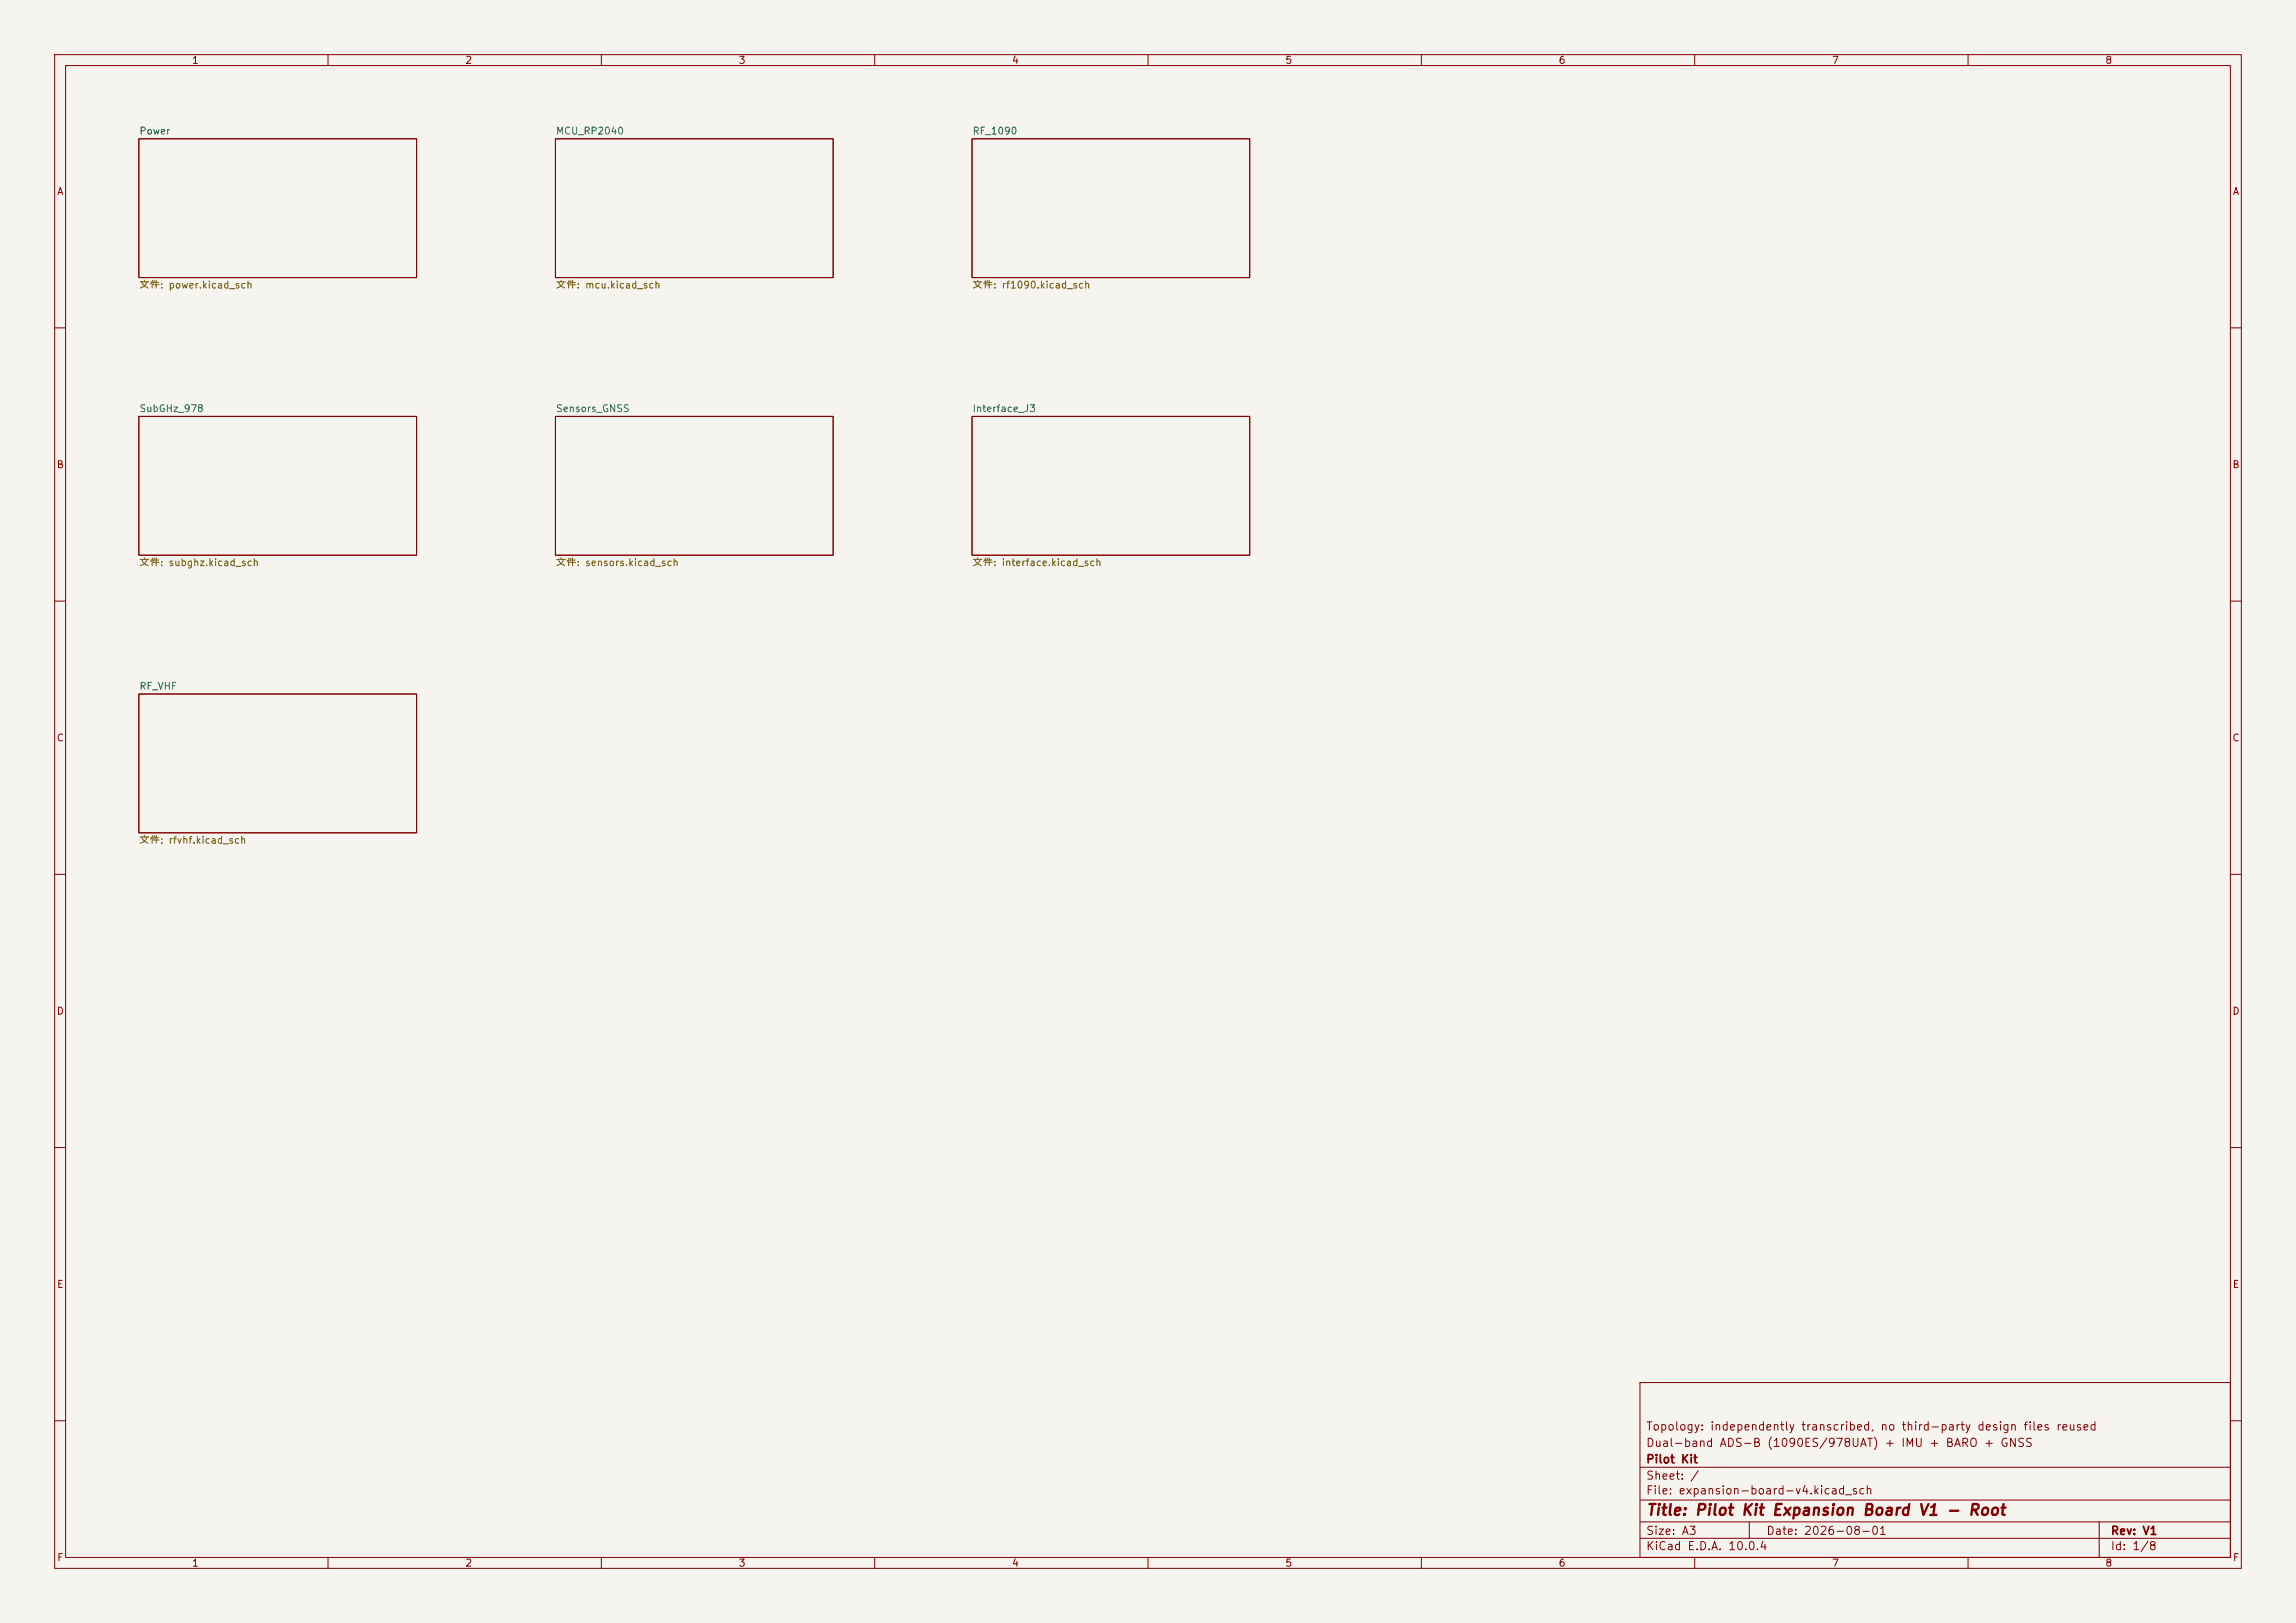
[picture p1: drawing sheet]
<svg xmlns="http://www.w3.org/2000/svg" width="420mm" height="297mm" viewBox="0 0 420 297" stroke-linecap="round" stroke-linejoin="round" font-family="sans-serif">
<defs><g id="words">
<text font-size="2" fill="#840000" x="301" y="277.8">Title: Pilot Kit Expansion Board V1 - Root</text>
<g font-size="1.5" fill="#840000">
<text x="301" y="262.1">Topology: independently transcribed, no third-party design files reused</text>
<text x="301" y="268.1">Pilot Kit</text>
<text x="301" y="265.1">Dual-band ADS-B (1090ES/978UAT) + IMU + BARO + GNSS</text>
<text x="301" y="273.8">File: expansion-board-v4.kicad_sch</text>
<text x="301" y="271.1">Sheet: /</text>
<text x="301" y="281.2">Size: A3</text>
<text x="323" y="281.2">Date: 2026-08-01</text>
<text x="386" y="281.2">Rev: V1</text>
<text x="301" y="284">KiCad E.D.A. 10.0.4</text>
<text x="386" y="284">Id: 1/8</text>
</g>
<g font-size="1.3" fill="#840000">
<text x="35" y="12">1</text>
<text x="85" y="12">2</text>
<text x="135" y="12">3</text>
<text x="185" y="12">4</text>
<text x="235" y="12">5</text>
<text x="285" y="12">6</text>
<text x="335" y="12">7</text>
<text x="385" y="12">8</text>
<text x="10.3" y="36">A</text>
<text x="408.3" y="36">A</text>
<text x="10.3" y="86">B</text>
<text x="408.2" y="86">B</text>
<text x="10.3" y="136">C</text>
<text x="408.2" y="136">C</text>
<text x="10.3" y="186">D</text>
<text x="408.2" y="186">D</text>
<text x="10.3" y="236">E</text>
<text x="408.3" y="236">E</text>
<text x="10.3" y="286">F</text>
<text x="35" y="287">1</text>
<text x="85" y="287">2</text>
<text x="135" y="287">3</text>
<text x="185" y="287">4</text>
<text x="235" y="287">5</text>
<text x="285" y="287">6</text>
<text x="335" y="287">7</text>
<text x="385" y="287">8</text>
<text x="408.3" y="286">F</text>
</g>
<g font-size="1.3" fill="#006464">
<text x="25.4" y="24.9">Power</text>
<text x="101.6" y="24.9">MCU_RP2040</text>
<text x="177.8" y="24.9">RF_1090</text>
<text x="25.4" y="75.7">SubGHz_978</text>
<text x="101.6" y="75.7">Sensors_GNSS</text>
<text x="177.8" y="75.7">Interface_J3</text>
<text x="25.4" y="126.5">RF_VHF</text>
</g>
<g font-size="1.3" fill="#725600">
<text x="25.4" y="53.1">文件: power.kicad_sch</text>
<text x="101.6" y="53.1">文件: mcu.kicad_sch</text>
<text x="177.8" y="53.1">文件: rf1090.kicad_sch</text>
<text x="25.4" y="103.9">文件: subghz.kicad_sch</text>
<text x="101.6" y="103.9">文件: sensors.kicad_sch</text>
<text x="177.8" y="103.9">文件: interface.kicad_sch</text>
<text x="25.4" y="154.7">文件: rfvhf.kicad_sch</text>
</g>
</g></defs>
<path d="M0 0h420v297h-420z" fill="#f5f4ef" stroke="#f5f4ef" stroke-width=".18"/>
<g fill="none" stroke="#840000" stroke-width=".18">
<path d="M10 10h400v277h-400zM12 12h396v273h-396zM60 10v2M110 10v2M160 10v2M210 10v2M260 10v2M310 10v2M360 10v2M25.4 25.4h50.8v25.4h-50.8zM101.6 25.4h50.8v25.4h-50.8zM177.8 25.4h50.8v25.4h-50.8z"/>
<path d="M10 60h2M25.4 76.2h50.8v25.4h-50.8zM101.6 76.2h50.8v25.4h-50.8zM177.8 76.2h50.8v25.4h-50.8zM408 60h2M10 110h2M408 110h2M25.4 127h50.8v25.4h-50.8zM10 160h2M408 160h2M10 210h2M408 210h2"/>
<path d="M300 253h108v32h-108zM10 260h2M300 278.5h108M300 274.5h108M300 268.5h108M320 278.5v3M384 278.5v6.5M408 260h2M60 285v2M110 285v2M160 285v2M210 285v2"/>
<path d="M260 285v2M300 281.5h108M310 285v2M360 285v2"/>
</g>
<use href="#words"/>
</svg>
